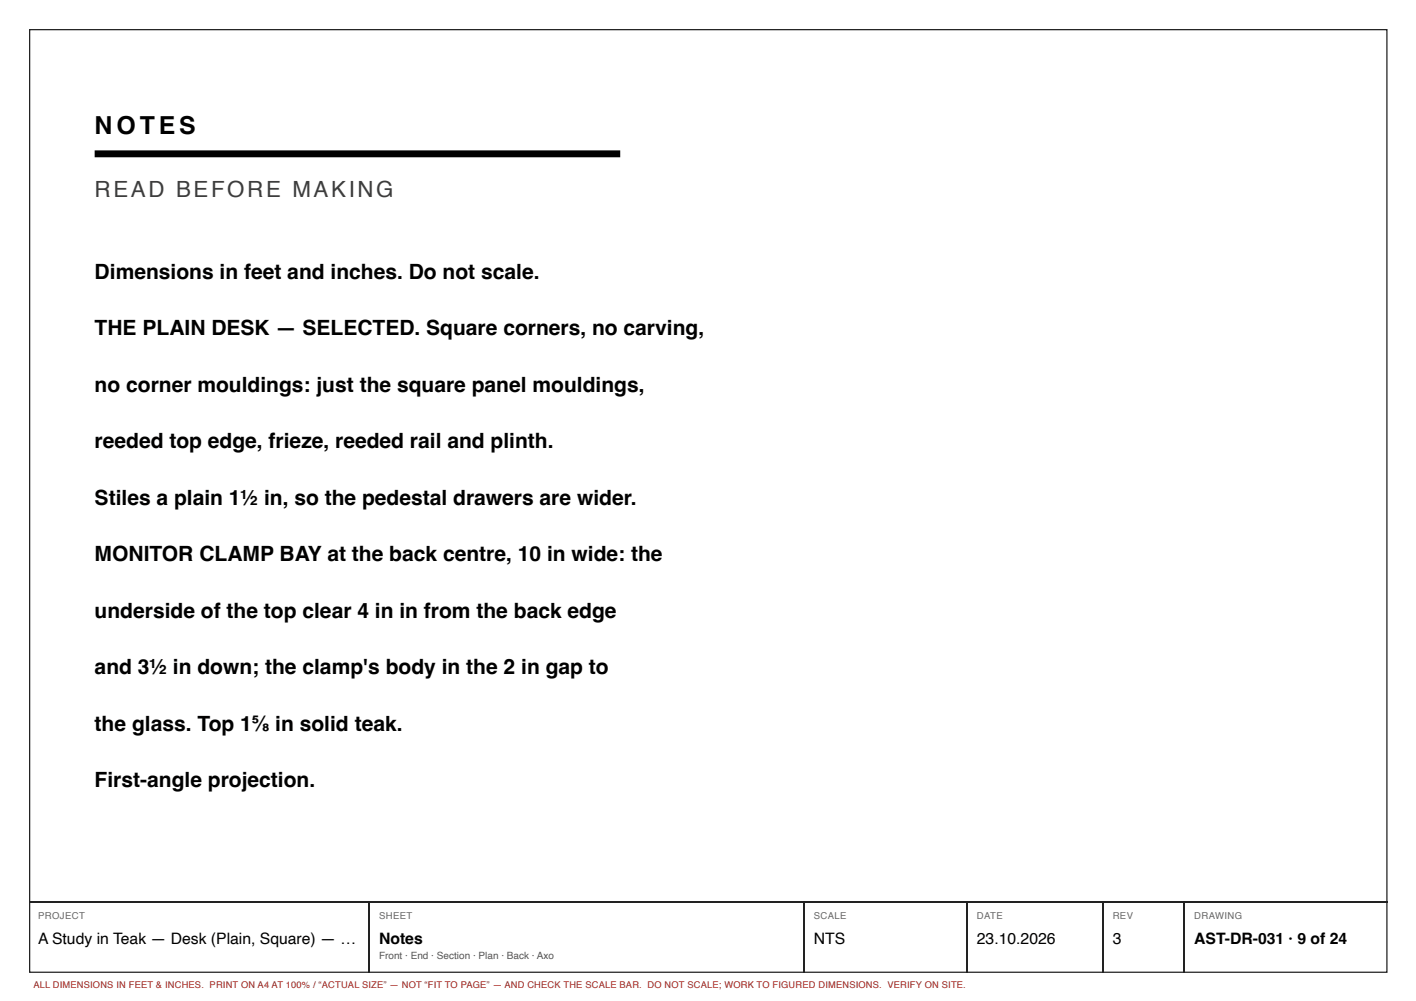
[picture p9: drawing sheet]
<svg xmlns="http://www.w3.org/2000/svg" width="297mm" height="210mm" viewBox="0 0 297 210" stroke-linecap="round" stroke-linejoin="round" font-family="sans-serif">
<defs><g id="words">
<text font-size="5.2" x="19.9" y="28.1">NOTES</text>
<text font-size="4.7" fill="#3d3d3d" x="19.9" y="41.4">READ BEFORE MAKING</text>
<g font-size="4.4">
<text x="19.9" y="58.4">Dimensions in feet and inches. Do not scale.</text>
<text x="19.9" y="70.3">THE PLAIN DESK — SELECTED. Square corners, no carving,</text>
<text x="19.9" y="82.1">no corner mouldings: just the square panel mouldings,</text>
<text x="19.9" y="94">reeded top edge, frieze, reeded rail and plinth.</text>
<text x="19.9" y="105.8">Stiles a plain 1½ in, so the pedestal drawers are wider.</text>
<text x="19.9" y="117.7">MONITOR CLAMP BAY at the back centre, 10 in wide: the</text>
<text x="19.9" y="129.5">underside of the top clear 4 in in from the back edge</text>
<text x="19.9" y="141.4">and 3½ in down; the clamp's body in the 2 in gap to</text>
<text x="19.9" y="153.2">the glass. Top 1⅝ in solid teak.</text>
<text x="19.9" y="165.1">First-angle projection.</text>
</g>
<g font-size="3.3">
<text x="8" y="197.9">A Study in Teak — Desk (Plain, Square) — …</text>
<text x="79.5" y="197.9">Notes</text>
<text x="170.7" y="197.9">NTS</text>
<text x="204.9" y="197.9">23.10.2026</text>
<text x="233.4" y="197.9">3</text>
<text x="250.5" y="197.9">AST-DR-031 · 9 of 24</text>
</g>
<text font-size="2.1" fill="#555" x="79.5" y="201.1">Front · End · Section · Plan · Back · Axo</text>
<g font-size="2" fill="#666">
<text x="8" y="192.6">PROJECT</text>
<text x="79.5" y="192.6">SHEET</text>
<text x="170.7" y="192.6">SCALE</text>
<text x="204.9" y="192.6">DATE</text>
<text x="233.4" y="192.6">REV</text>
<text x="250.5" y="192.6">DRAWING</text>
</g>
<text font-size="1.9" fill="#a51d17" x="7" y="207.2">ALL DIMENSIONS IN FEET &amp; INCHES. PRINT ON A4 AT 100% / “ACTUAL SIZE” — NOT “FIT TO PAGE” — AND CHECK THE SCALE BAR. DO NOT SCALE; WORK TO FIGURED DIMENSIONS. VERIFY ON SITE.</text>
</g></defs>
<path d="M6.2 6.2h284.7v197.7h-284.7zM6.1 189h284.9M77.4 189.2v14.8M168.7 189.2v14.8M202.8 189.2v14.8M231.4 189.2v14.8M248.3 189.2v14.8" fill="none" stroke="#222" stroke-width=".26"/>
<path d="M19.9 32.3h110.2" fill="none" stroke="#000" stroke-width="1.4" stroke-linecap="butt"/>
<use href="#words"/>
</svg>
